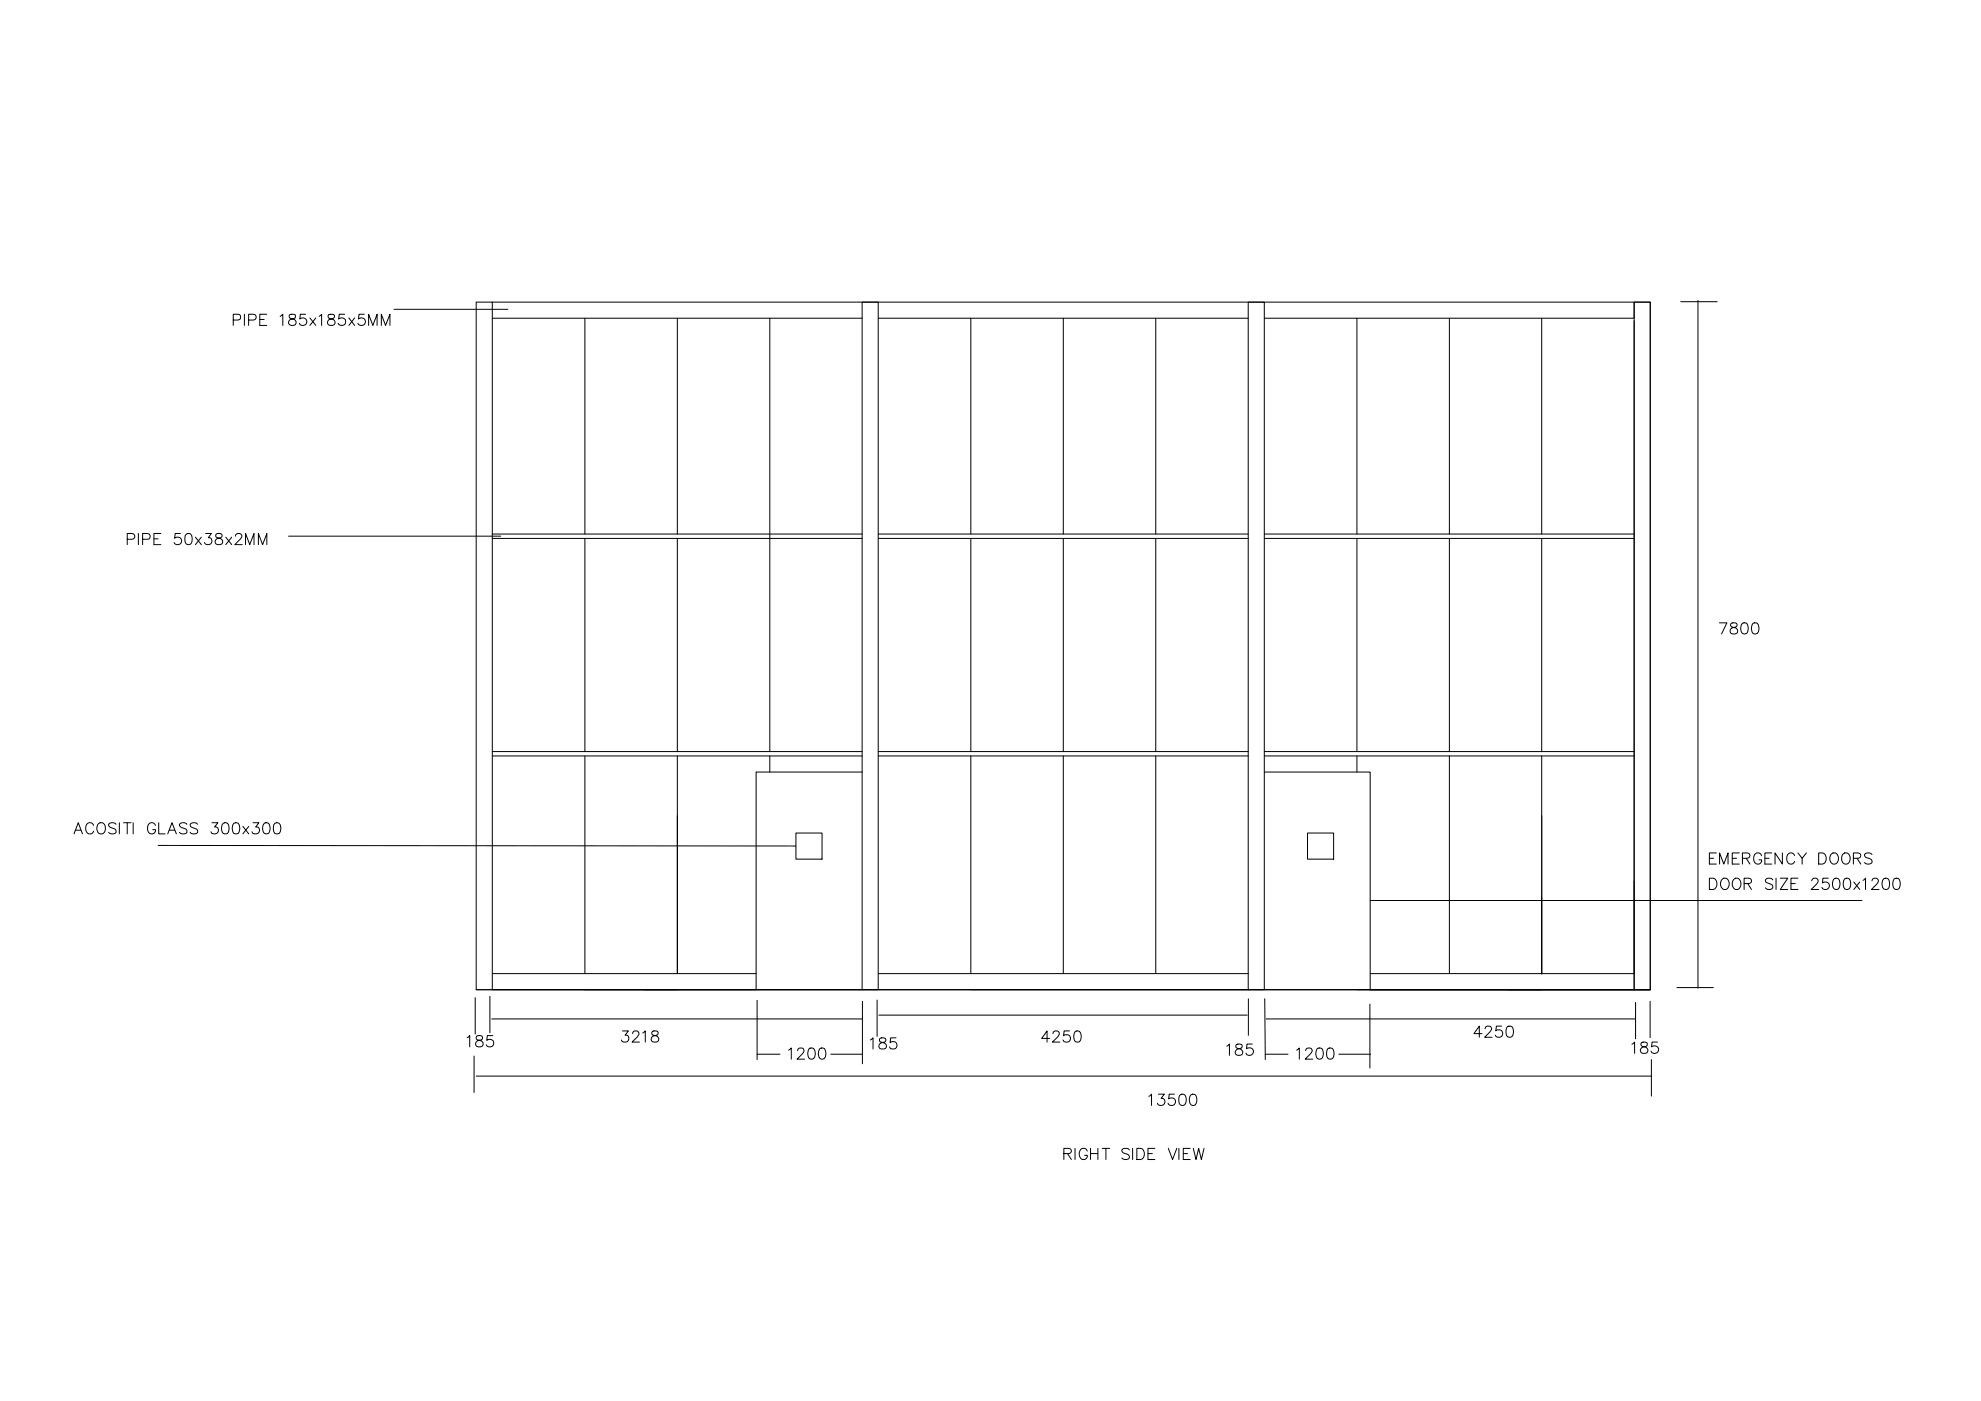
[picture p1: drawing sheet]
<svg xmlns="http://www.w3.org/2000/svg" width="594mm" height="420mm" viewBox="0 0 594 420" stroke-linecap="round" stroke-linejoin="round" font-family="sans-serif">
<!-- layer: 0 -->
<g fill="none" stroke="#000" stroke-width=".3">
<path d="M118.2 92.8h34.1M147.6 90.6v206.2h347.3h-352.1v-206.2h352.1v206.2M147.6 95.4h110.9M175.4 95.4v64.8M203.1 95.4v64.8M230.9 95.4v130M258.5 90.6h4.9v206.2h-4.9zM263.4 95.4h110.9M291.1 95.4v64.8M318.9 95.4v64.8M346.6 95.4v64.8M374.3 90.6h4.9v206.2h-4.9z"/>
<path d="M406.9 95.4v64.8M434.7 95.4v64.8M462.3 95.4v64.8M490.1 90.6h4.8v206.2h-4.8zM490.1 90.6v4.8h-110.9M490.1 96.2v195.8v-27.7M504 90.5h11M509.2 90.1v206.2M86.5 160.8h63.7M147.6 161.5h110.9M147.6 160.2h110.9M175.4 161.5v63.9"/>
<path d="M203.1 161.5v63.9M263.4 161.5h110.9M263.4 160.2h110.9M291.1 161.5v63.9M318.9 161.5v63.9M346.6 161.5v63.9M379.2 161.5h110.9M379.2 160.2h110.9M406.9 161.5v63.9M434.7 161.5v63.9M462.3 161.5v63.9M147.6 226.7h110.9"/>
<path d="M147.6 225.4h110.9M175.4 226.7v65.3M203.1 226.7v65.3M230.9 226.7v4.8M258.5 231.5h-31.7v65.3h-84M263.4 226.7h110.9M263.4 225.4h110.9M291.1 226.7v65.3M318.9 226.7v65.3M346.6 226.7v65.3M379.2 231.5h31.7v65.3h84h-84M379.2 226.7h110.9"/>
<path d="M379.2 225.4h110.9M406.9 226.7v4.8M434.7 226.7v65.3M462.3 226.7v65.5M47.4 253.5l191.3 .2M238.7 249.8h7.8v7.9h-7.8zM392.1 249.8h7.8v7.9h-7.8zM410.9 270.1h147.5M142.5 299.2v10.9M146.9 298.8v10.9M147.6 292h79.2M175.4 296.8h83.1"/>
<path d="M193.2 296.8h9.9M227 300v17.8M263 299.9v10.9M263.4 292h110.9M291.1 296.8h83.2M374.4 299.6v10.9M379.3 299.5l.1 18.3M406.9 296.8h83.2M410.9 292h79.2v4.8M452.4 296.8h9.9M502.9 296.2h10.9M142.2 316.7v10.9"/>
<path d="M147.5 305.6h111.1M227 316.2h6.9M249.1 316.2h9.5M258.6 300.3v18.7M263.6 304.4h110.4M379.4 316.2h6.9M379.7 305.6h110.6M401.5 316.2h9.5M410.8 301.1v19.2M490.5 300.6v10.9M494.8 300.3v10.9M495.2 317.8v10.9"/>
<path d="M142.8 322.7h352.4"/>
</g>
<!-- layer: GREY -->
<g fill="none" stroke="#000" stroke-width=".3">
<path d="M69.9 96l2-.2a.88 .88 0 0 0 .2-.9 .88 .88 0 0 0-.7-.7h-1.5v3.4M73.3 94.2v3.4M74.6 96h1.4a.87 .87 0 0 0 .8-.9 .87 .87 0 0 0-.8-.9h-1.4v3.4M77.9 95.8h1.3M80 94.2h-2.1v3.4h2.1M84 94.9l.8-.7v3.4M86.9 94.4a.69 .69 0 0 0 .3 1.1 1.35 1.35 0 0 1 1.6 1.5 1.17 1.17 0 0 1-1.3 .6 1.17 1.17 0 0 1-1-1.1 1.53 1.53 0 0 1 1.7-1 .72 .72 0 0 0 .3-1.1zM91.7 94.2h-1.6l-.2 1.5a1.18 1.18 0 0 1 1.8 0 1.18 1.18 0 0 1-.2 1.7 1.18 1.18 0 0 1-1.7-.4M92.9 95.3l1.8 2.3M94.7 95.3l-1.8 2.3M95.7 94.9l.7-.7v3.4M98.5 94.4a.72 .72 0 0 0 .4 1.1 1.39 1.39 0 0 1 1.6 1.5 1.17 1.17 0 0 1-1.3 .6 1.17 1.17 0 0 1-1-1.1 1.43 1.43 0 0 1 1.6-1 .69 .69 0 0 0 .3-1.1z"/>
<path d="M103.3 94.2h-1.6l-.1 1.5a1.18 1.18 0 0 1 1.8 0 1.18 1.18 0 0 1-.3 1.7 1.18 1.18 0 0 1-1.7-.4M104.6 95.3l1.8 2.3M106.4 95.3l-1.8 2.3M109.2 94.2h-1.5l-.2 1.5a1.18 1.18 0 0 1 1.8 0 1.18 1.18 0 0 1-.2 1.7 1.18 1.18 0 0 1-1.8-.4M110.5 97.6v-3.4l1.3 3.4 1.3-3.4v3.4M114.4 97.6v-3.4l1.2 3.4 1.3-3.4v3.4M41.5 160v3.3M48.2 160h-2v3.3h2M54.1 160h-1.6l-.1 1.4a1.19 1.19 0 0 1 1.8 0 1.19 1.19 0 0 1-.3 1.8 1.19 1.19 0 0 1-1.7-.5M61.7 160h1.7l-.9 1.3a1.12 1.12 0 0 1 1 1.5 1.12 1.12 0 0 1-1.8 .4l-.4-.5M38.2 161.7h1.4a.87 .87 0 0 0 .8-.8 .87 .87 0 0 0-.8-.9h-1.4v3.3M42.8 161.7l1.9-.1a.91 .91 0 0 0 .3-1 .91 .91 0 0 0-.8-.6h-1.4v3.3"/>
<path d="M46.2 161.6h1.2M55.9 160.2a1.09 1.09 0 0 1 1.6 .4 2.94 2.94 0 0 1-.3 2.6 1.09 1.09 0 0 1-1.6-.5 2.94 2.94 0 0 1 .3-2.5zM58.6 161.1l1.8 2.2M60.4 161.1l-1.8 2.2M64.8 160.2a.69 .69 0 0 0 .4 1.1 1.45 1.45 0 0 1 1.6 1.4 1.17 1.17 0 0 1-1.3 .7 1.17 1.17 0 0 1-1-1.2 1.55 1.55 0 0 1 1.6-.9 .66 .66 0 0 0 .3-1.1l-.4-.2zM67.7 161.1l1.8 2.2M69.5 161.1l-1.8 2.2M70.6 160.8l.3-.6a1.11 1.11 0 0 1 1.5 .1l.1 .3-.1 .7-2 2h2.3M73.6 163.3v-3.3l1.3 3.3 1.3-3.3v3.3M77.5 163.3v-3.3l1.3 3.3 1.2-3.3v3.3M515.6 186.8h2.3l-1.6 3.3M519.1 186.9a.69 .69 0 0 0 .4 1.2 1.39 1.39 0 0 1 1.6 1.4 1.17 1.17 0 0 1-1.3 .7 1.17 1.17 0 0 1-.9-1.2 1.46 1.46 0 0 1 1.5-.9 .69 .69 0 0 0 .4-1.2z"/>
<path d="M522.5 186.9a1.11 1.11 0 0 1 1.6 .5 2.75 2.75 0 0 1-.3 2.6 1.09 1.09 0 0 1-1.6-.5 2.71 2.71 0 0 1 .3-2.6zM525.7 186.9a1.15 1.15 0 0 1 1.6 .5 2.61 2.61 0 0 1-.3 2.6 1.04 1.04 0 0 1-1.6-.5 2.85 2.85 0 0 1 .3-2.6zM22.2 250.1l1.3-3.4 1.2 3.4M22.7 249h1.6M28.1 247.5a1.22 1.22 0 0 0-1.4-.8 1.22 1.22 0 0 0-1 1.3 1.47 1.47 0 0 0 .3 1.6 1.47 1.47 0 0 0 1.6 .4l.5-.7M29.4 247.2a1.24 1.24 0 0 1 1.4-.4 1.24 1.24 0 0 1 .8 1.2 1.47 1.47 0 0 1-.3 1.6 1.47 1.47 0 0 1-1.6 .4 2.18 2.18 0 0 1-.3-2.8zM34.8 247.2a1.27 1.27 0 0 0-2.2 .3l.3 .5 1.3 .5a.8 .8 0 0 1 .6 .6 .8 .8 0 0 1-.3 .9 1.62 1.62 0 0 1-1.9-.4M35.8 246.7v3.4M37.1 246.7h2.2M38.2 246.7v3.4M39.9 246.7v3.4M46.6 247.5a1.22 1.22 0 0 0-1.4-.8 1.22 1.22 0 0 0-.9 1.3 1.47 1.47 0 0 0 .3 1.6 1.47 1.47 0 0 0 1.6 .4l.4-.7v-.5h-.8"/>
<path d="M47.6 246.7v3.4h1.9M50.3 250.1l1.3-3.4 1.3 3.4M50.8 249h1.6M56.1 247.2a1.27 1.27 0 0 0-2.3 .3l.4 .5 1.2 .5a.8 .8 0 0 1 .6 .6 .8 .8 0 0 1-.3 .9 1.62 1.62 0 0 1-1.9-.4M59.3 247.2a1.27 1.27 0 0 0-2.3 .3l.3 .5 1.3 .5a.8 .8 0 0 1 .7 .6 .8 .8 0 0 1-.4 .9 1.62 1.62 0 0 1-1.9-.4M63.6 246.7h1.7l-.9 1.3a1.08 1.08 0 0 1 1.1 1.2 1.08 1.08 0 0 1-1.4 .9l-.5-.1-.3-.6M66.9 246.9a1.09 1.09 0 0 1 1.7 .5 3.1 3.1 0 0 1-.4 2.6 1.15 1.15 0 0 1-1.6-.6 2.61 2.61 0 0 1 .3-2.5zM70.1 246.9a1.09 1.09 0 0 1 1.6 .5 2.85 2.85 0 0 1-.3 2.6 1.15 1.15 0 0 1-1.6-.6 2.75 2.75 0 0 1 .3-2.5zM72.8 247.8l1.8 2.3M74.6 247.8l-1.8 2.3M75.9 246.7h1.8l-1 1.3a1.08 1.08 0 0 1 1.1 1.2 1.08 1.08 0 0 1-1.4 .9l-.5-.1-.3-.6M79.3 246.9a1.05 1.05 0 0 1 1.5 .5 2.85 2.85 0 0 1-.3 2.6 1.15 1.15 0 0 1-1.6-.6 2.61 2.61 0 0 1 .4-2.5z"/>
<path d="M82.4 246.9a1.09 1.09 0 0 1 1.6 .5 2.71 2.71 0 0 1-.3 2.6 1.15 1.15 0 0 1-1.6-.6 2.94 2.94 0 0 1 .3-2.5zM512.6 257.4h1.3M514.7 255.8h-2.1v3.3h2.1M515.7 259.1v-3.3l1.2 3.3 1.3-3.3v3.3M519.5 257.4h1.3M521.6 255.8h-2.1v3.3h2.1M522.5 257.4l2-.2a.81 .81 0 0 0 0-1.2l-2-.2v3.3M523.7 257.4l1.1 1.7M528.3 256.6a1.22 1.22 0 0 0-1.4-.8 1.22 1.22 0 0 0-1 1.3 1.44 1.44 0 0 0 .3 1.6 1.44 1.44 0 0 0 1.6 .3l.5-.7v-.4h-.8M529.3 257.4h1.2M531.3 255.8h-2v3.3h2M534.5 255.8v3.3l-2.2-3.3v3.3"/>
<path d="M538.2 256.6a1.22 1.22 0 0 0-1.4-.8 1.22 1.22 0 0 0-1 1.3 1.44 1.44 0 0 0 .3 1.6 1.44 1.44 0 0 0 1.6 .3l.5-.7M539.2 255.8l1.2 1.6 1.3-1.6M540.4 257.4v1.7M545.4 255.8h1.1a1.79 1.79 0 0 1 1.2 1.7 1.79 1.79 0 0 1-1.2 1.6h-1.1zM549.1 256.3a1.25 1.25 0 0 1 1.4-.5 1.25 1.25 0 0 1 .8 1.3 1.46 1.46 0 0 1-.3 1.5 1.46 1.46 0 0 1-1.6 .4 1.98 1.98 0 0 1-.3-2.7zM552.6 256.3a1.25 1.25 0 0 1 1.4-.5 1.25 1.25 0 0 1 .8 1.3 1.46 1.46 0 0 1-.3 1.5 1.46 1.46 0 0 1-1.6 .4 2.11 2.11 0 0 1-.3-2.7zM555.8 257.4l1.9-.2 .3-.5-.1-.6-.7-.3h-1.4v3.3M556.9 257.4l1.1 1.7M561.4 256.3a1.27 1.27 0 0 0-2.2 .3l.2 .5 1.4 .4a.83 .83 0 0 1 .3 1.5 1.54 1.54 0 0 1-1.9-.3M512.6 263.4h1.2a1.83 1.83 0 0 1 1.1 1.7 1.83 1.83 0 0 1-1.1 1.7h-1.2zM516.3 263.9a1.23 1.23 0 0 1 1.4-.5 1.23 1.23 0 0 1 .9 1.3 1.48 1.48 0 0 1-.4 1.5 1.48 1.48 0 0 1-1.5 .4 2.01 2.01 0 0 1-.4-2.7zM520.2 263.5a1.6 1.6 0 0 1 1.8 .8 1.6 1.6 0 0 1-.3 1.9l-.3 .4a1.61 1.61 0 0 1-1.9-.7 1.61 1.61 0 0 1 .3-2z"/>
<path d="M523 265h1.5l.6-.3a.85 .85 0 0 0-.2-1.2l-1.9-.1v3.4M524.1 265l1.1 1.8M531.6 263.9a1.22 1.22 0 0 0-1.2-.6 1.22 1.22 0 0 0-1 .9l.3 .5 1.3 .4a.8 .8 0 0 1 .7 .7 .8 .8 0 0 1-.4 .8 1.44 1.44 0 0 1-1.9-.4M532.6 263.4v3.4M533.9 263.4h2.2l-2.2 3.4h2.2M537.1 265h1.3M539.2 263.4h-2.1v3.4h2.1M543.3 264.2l.4-.7 .9-.1a.85 .85 0 0 1 .5 1.3l-1.9 2.1h2.2M548.3 263.4h-1.6l-.2 1.4a1.19 1.19 0 0 1 1.8 0 1.19 1.19 0 0 1-.2 1.8 1.19 1.19 0 0 1-1.7-.5M550.1 263.5a1.04 1.04 0 0 1 1.5 .5 2.82 2.82 0 0 1-.3 2.6 1.09 1.09 0 0 1-1.6-.5 2.67 2.67 0 0 1 .4-2.6zM553.2 263.5a1.09 1.09 0 0 1 1.6 .5 2.67 2.67 0 0 1-.3 2.6 1.04 1.04 0 0 1-1.6-.5 2.82 2.82 0 0 1 .3-2.6zM555.9 264.5l1.8 2.3"/>
<path d="M557.7 264.5l-1.8 2.3M558.7 264l.7-.6v3.4M561.4 264.2l.3-.7 .3-.1 1 .1a.75 .75 0 0 1 .1 1.2l-1.9 2.1h2.3M564.9 263.5a1.09 1.09 0 0 1 1.6 .5 3 3 0 0 1-.3 2.6 1.09 1.09 0 0 1-1.6-.5 2.67 2.67 0 0 1 .3-2.6zM568.1 263.5a1.09 1.09 0 0 1 1.6 .5 2.82 2.82 0 0 1-.3 2.6 1.09 1.09 0 0 1-1.6-.5 2.82 2.82 0 0 1 .3-2.6zM140.1 311.2l.8-.6v3.4M142.9 310.7a.74 .74 0 0 0 .4 1.2 1.19 1.19 0 0 1 1.3 .5 1.19 1.19 0 0 1-.1 1.4 1.34 1.34 0 0 1-1.9-.5 1.33 1.33 0 0 1 1.6-1.4 .7 .7 0 0 0 .3-1.2l-.4-.1zM147.8 310.6h-1.7l-.1 1.4a1.19 1.19 0 0 1 1.8 0 1.19 1.19 0 0 1-.3 1.8 1.19 1.19 0 0 1-1.7-.5M186.7 309.2h1.7l-.9 1.2a1.08 1.08 0 0 1 1.1 1.3 1.08 1.08 0 0 1-1.5 .8l-.4-.1-.3-.5M189.7 310l.3-.7 .3-.1 1 .1a.75 .75 0 0 1 .1 1.1l-1.9 2.1h2.3M192.8 309.8l.7-.6v3.3M195.6 309.3a.66 .66 0 0 0 .3 1.1 1.4 1.4 0 0 1 1.6 1.5 1.17 1.17 0 0 1-1.3 .7 1.17 1.17 0 0 1-.9-1.2 1.88 1.88 0 0 1 1.9-1.1l.2-.7a1.25 1.25 0 0 0-1.8-.3z"/>
<path d="M236.5 314.9l.8-.6v3.3M239.2 315.1l.2-.5a1.1 1.1 0 0 1 1.6 0 1.12 1.12 0 0 1-.4 1.4l-1.6 1.6h2.3M242.7 314.4a1.15 1.15 0 0 1 1.6 .5 2.61 2.61 0 0 1-.3 2.6 1.04 1.04 0 0 1-1.6-.5 2.85 2.85 0 0 1 .3-2.6zM245.9 314.4a1.09 1.09 0 0 1 1.6 .5 2.75 2.75 0 0 1-.3 2.6 1.09 1.09 0 0 1-1.6-.5 2.71 2.71 0 0 1 .3-2.6zM261 311.9l.8-.7v3.4M263.9 311.4a.69 .69 0 0 0 .3 1.1 1.45 1.45 0 0 1 1.6 1.5 1.17 1.17 0 0 1-1.3 .6 1.17 1.17 0 0 1-.9-1.1 1.88 1.88 0 0 1 1.9-1.1l.2-.7a1.28 1.28 0 0 0-1.8-.3zM268.7 311.2h-1.6l-.2 1.5a1.19 1.19 0 0 1 1.8 0 1.19 1.19 0 0 1-.2 1.7 1.19 1.19 0 0 1-1.7-.4M314.8 311.4h-2.4l1.6-2.2v3.3M315.8 310l.1-.5 .5-.3 .9 .1a.72 .72 0 0 1 .2 1.1l-1.9 2.1h2.3M320.7 309.2h-1.6l-.1 1.4a1.19 1.19 0 0 1 1.7 0 1.19 1.19 0 0 1-.2 1.8 1.19 1.19 0 0 1-1.7-.5M322.5 309.3a1.09 1.09 0 0 1 1.6 .5 2.71 2.71 0 0 1-.4 2.6 1.09 1.09 0 0 1-1.5-.5 2.75 2.75 0 0 1 .3-2.6zM367.9 313.7l.8-.6v3.4"/>
<path d="M370.8 313.3a.66 .66 0 0 0 .3 1.1 1.25 1.25 0 0 1 1.3 .5 1.25 1.25 0 0 1 0 1.4 1.34 1.34 0 0 1-2-.5 1.7 1.7 0 0 1 2-1.5l.1-.7a1.2 1.2 0 0 0-1.7-.3zM375.6 313.1h-1.7l-.1 1.5a1.19 1.19 0 0 1 1.8-.1 1.19 1.19 0 0 1-.2 1.8 1.19 1.19 0 0 1-1.8-.5M388.8 314.9l.9-.6v3.3M391.6 315.1l.1-.5a1.13 1.13 0 0 1 1.6 0 1.01 1.01 0 0 1-.3 1.4l-1.6 1.6h2.3M395.1 314.4a1.15 1.15 0 0 1 1.6 .5 2.75 2.75 0 0 1-.3 2.6 1.09 1.09 0 0 1-1.6-.5 2.85 2.85 0 0 1 .3-2.6zM398.3 314.4a1.15 1.15 0 0 1 1.6 .5 2.61 2.61 0 0 1-.3 2.6 1.09 1.09 0 0 1-1.7-.5 3.1 3.1 0 0 1 .4-2.6zM444.4 310h-2.4l1.6-2.3v3.4M445.4 308.5l.1-.5a1.13 1.13 0 0 1 1.6 0 1.01 1.01 0 0 1-.3 1.5l-1.6 1.6h2.3M450.3 307.7h-1.6l-.1 1.5a1.18 1.18 0 0 1 1.8 0 1.18 1.18 0 0 1-.3 1.7 1.18 1.18 0 0 1-1.7-.5M452.1 307.9a1.15 1.15 0 0 1 1.6 .5 2.61 2.61 0 0 1-.3 2.5 1.09 1.09 0 0 1-1.6-.5 3.1 3.1 0 0 1 .3-2.5zM489.4 313.2l.8-.7v3.4M492.3 312.7a.7 .7 0 0 0 .3 1.1 1.22 1.22 0 0 1 1.3 .5 1.22 1.22 0 0 1 0 1.4 1.34 1.34 0 0 1-2-.5 1.32 1.32 0 0 1 1.6-1.4 .74 .74 0 0 0 .4-1.1l-.5-.2z"/>
<path d="M497 312.5h-1.6l-.1 1.5a1.2 1.2 0 0 1 1.8-.1 1.2 1.2 0 0 1-.2 1.8 1.2 1.2 0 0 1-1.8-.5M344.5 328.8l.8-.7v3.4M347.4 328.1h1.8l-1 1.3a1.09 1.09 0 0 1 1.2 1.3 1.09 1.09 0 0 1-1.5 .8l-.5-.1-.3-.6M352.2 328.1h-1.6l-.2 1.5a1.19 1.19 0 0 1 1.8 0 1.19 1.19 0 0 1-.2 1.7 1.19 1.19 0 0 1-1.7-.5M354 328.3a1.09 1.09 0 0 1 1.6 .5 2.67 2.67 0 0 1-.4 2.6 1.07 1.07 0 0 1-1.6-.6 2.94 2.94 0 0 1 .4-2.5zM357.2 328.3a1.05 1.05 0 0 1 1.5 .5 2.82 2.82 0 0 1-.2 2.6 1.07 1.07 0 0 1-1.7-.6 2.61 2.61 0 0 1 .4-2.5zM319 346l1.9-.2a.79 .79 0 0 0 0-1.3l-1.9-.1v3.3M320.1 346l1.2 1.7M322.4 344.4v3.3M326.1 345.2a1.24 1.24 0 0 0-1.4-.8 1.24 1.24 0 0 0-1 1.3 1.47 1.47 0 0 0 .3 1.6 1.47 1.47 0 0 0 1.6 .3l.5-.7v-.4h-.8M327 344.4v3.3M327 346h2.2"/>
<path d="M329.2 344.4v3.3M330.6 344.4h2.2M331.7 344.4v3.3M338.7 344.9a1.27 1.27 0 0 0-2.3 .3l.4 .5 1.2 .4a.85 .85 0 0 1 .4 1.5 1.58 1.58 0 0 1-2-.3M339.7 344.4v3.3M340.9 344.4h1.1a1.77 1.77 0 0 1 1.2 1.7 1.77 1.77 0 0 1-1.2 1.6h-1.1zM344.3 346h1.3M346.3 344.4h-2v3.3h2M350.4 344.4l1.2 3.3 1.3-3.3M353.5 344.4v3.3M354.9 346h1.2M356.9 344.4h-2v3.3h2"/>
<path d="M357.9 344.4l.8 3.3 .8-3.3 .8 3.3 .8-3.3"/>
</g>
</svg>
